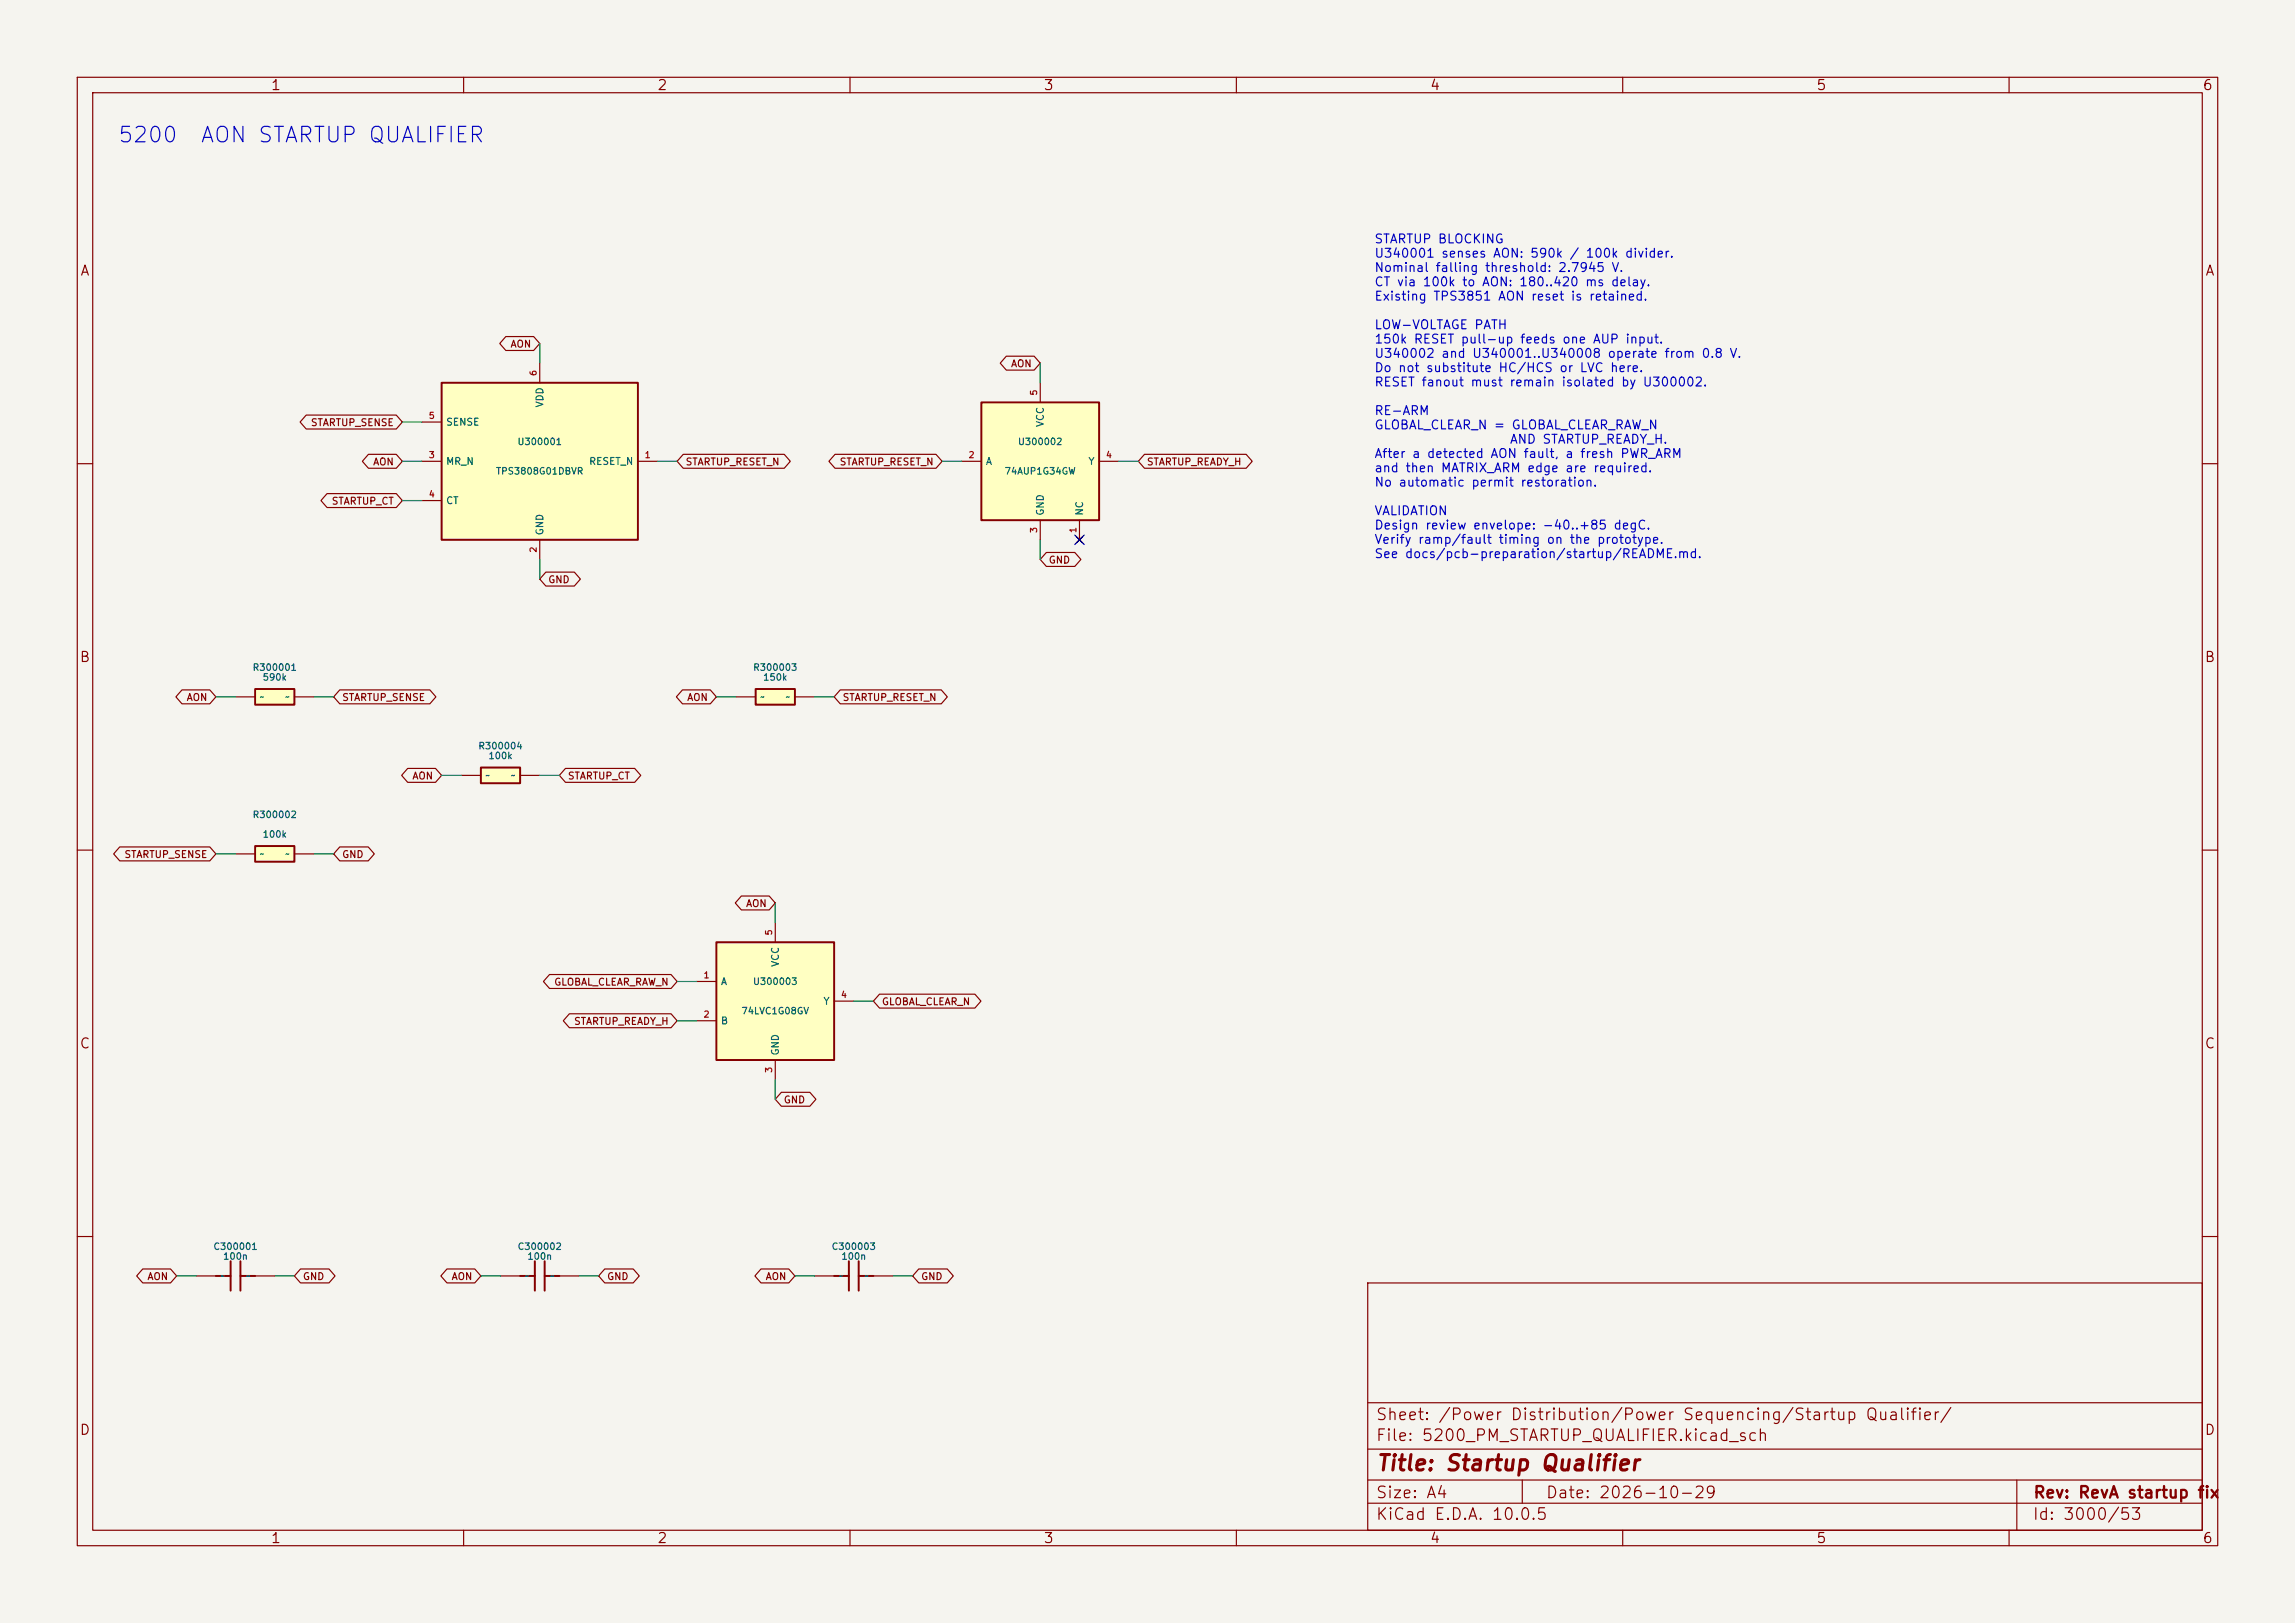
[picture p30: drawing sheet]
<svg xmlns="http://www.w3.org/2000/svg" width="297mm" height="210mm" viewBox="0 0 297 210" stroke-linecap="round" stroke-linejoin="round" font-family="sans-serif">
<defs><g id="words">
<g font-size="2" fill="#0000c2">
<text x="15.1" y="19">5200</text>
<text x="25.8" y="19">AON STARTUP QUALIFIER</text>
</g>
<text font-size="2" fill="#840000" x="178" y="190.8">Title: Startup Qualifier</text>
<g font-size="1.5" fill="#840000">
<text x="178" y="184.1">Sheet: /Power Distribution/Power Sequencing/Startup Qualifier/</text>
<text x="178" y="186.8">File: 5200_PM_STARTUP_QUALIFIER.kicad_sch</text>
<text x="178" y="197">KiCad E.D.A. 10.0.5</text>
<text x="178" y="194.2">Size: A4</text>
<text x="200" y="194.2">Date: 2026-10-29</text>
<text x="263" y="197">Id: 3000/53</text>
<text x="263" y="194.2">Rev: RevA startup fix</text>
</g>
<g font-size="1.3" fill="#840000">
<text x="35" y="12">1</text>
<text x="85" y="12">2</text>
<text x="135" y="12">3</text>
<text x="185" y="12">4</text>
<text x="235" y="12">5</text>
<text x="285" y="12">6</text>
<text x="10.3" y="36">A</text>
<text x="285.3" y="36">A</text>
<text x="10.2" y="86">B</text>
<text x="285.2" y="86">B</text>
<text x="10.2" y="136">C</text>
<text x="285.2" y="136">C</text>
<text x="10.2" y="186">D</text>
<text x="285.2" y="186">D</text>
<text x="35" y="200">1</text>
<text x="85" y="200">2</text>
<text x="135" y="200">3</text>
<text x="185" y="200">4</text>
<text x="235" y="200">5</text>
<text x="285" y="200">6</text>
</g>
<g font-size="1.2" fill="#0000c2">
<text x="177.8" y="31.8">STARTUP BLOCKING</text>
<text x="177.8" y="33.6">U340001 senses AON: 590k / 100k divider.</text>
<text x="177.8" y="35.5">Nominal falling threshold: 2.7945 V.</text>
<text x="177.8" y="37.3">CT via 100k to AON: 180..420 ms delay.</text>
<text x="177.8" y="39.2">Existing TPS3851 AON reset is retained.</text>
<text x="177.8" y="42.9">LOW-VOLTAGE PATH</text>
<text x="177.8" y="44.7">150k RESET pull-up feeds one AUP input.</text>
<text x="177.8" y="46.6">U340002 and U340001..U340008 operate from 0.8 V.</text>
<text x="177.8" y="48.4">Do not substitute HC/HCS or LVC here.</text>
<text x="177.8" y="50.3">RESET fanout must remain isolated by U300002.</text>
<text x="177.8" y="54">RE-ARM</text>
<text x="177.8" y="55.8">GLOBAL_CLEAR_N = GLOBAL_CLEAR_RAW_N</text>
<text x="177.8" y="59.5">After a detected AON fault, a fresh PWR_ARM</text>
<text x="195.3" y="57.7">AND STARTUP_READY_H.</text>
<text x="177.8" y="61.4">and then MATRIX_ARM edge are required.</text>
<text x="177.8" y="63.2">No automatic permit restoration.</text>
<text x="177.8" y="67">VALIDATION</text>
<text x="177.8" y="68.8">Design review envelope: -40..+85 degC.</text>
<text x="177.8" y="70.7">Verify ramp/fault timing on the prototype.</text>
<text x="177.8" y="72.5">See docs/pcb-preparation/startup/README.md.</text>
</g>
<g font-size=".9" fill="#840000">
<text x="66" y="45.2">AON</text>
<text x="130.8" y="47.7">AON</text>
<text x="40.2" y="55.4">STARTUP_SENSE</text>
<text x="42.9" y="65.5">STARTUP_CT</text>
<text x="48.2" y="60.4">AON</text>
<text x="88.7" y="60.4">STARTUP_RESET_N</text>
<text x="108.6" y="60.4">STARTUP_RESET_N</text>
<text x="148.3" y="60.4">STARTUP_READY_H</text>
<text x="70.9" y="75.7">GND</text>
<text x="135.6" y="73.1">GND</text>
<text x="24.1" y="90.9">AON</text>
<text x="44.2" y="90.9">STARTUP_SENSE</text>
<text x="88.9" y="90.9">AON</text>
<text x="109" y="90.9">STARTUP_RESET_N</text>
<text x="53.3" y="101.1">AON</text>
<text x="73.4" y="101.1">STARTUP_CT</text>
<text x="16" y="111.2">STARTUP_SENSE</text>
<text x="44.2" y="111.2">GND</text>
<text x="96.5" y="117.6">AON</text>
<text x="71.6" y="127.7">GLOBAL_CLEAR_RAW_N</text>
<text x="114.1" y="130.3">GLOBAL_CLEAR_N</text>
<text x="74.2" y="132.8">STARTUP_READY_H</text>
<text x="101.4" y="143">GND</text>
<text x="19" y="165.8">AON</text>
<text x="39.1" y="165.8">GND</text>
<text x="58.4" y="165.8">AON</text>
<text x="78.5" y="165.8">GND</text>
<text x="99" y="165.8">AON</text>
<text x="119.1" y="165.8">GND</text>
</g>
<g font-size=".9" fill="#006464">
<text x="70.5" y="52.8" transform="rotate(-90 70.5 52.8)">VDD</text>
<text x="57.7" y="55.3">SENSE</text>
<text x="66.9" y="57.8">U300001</text>
<text x="131.7" y="57.8">U300002</text>
<text x="135.3" y="55.3" transform="rotate(-90 135.3 55.3)">VCC</text>
<text x="57.7" y="60.4">MR_N</text>
<text x="57.7" y="65.5">CT</text>
<text x="64.1" y="61.6">TPS3808G01DBVR</text>
<text x="76.2" y="60.4">RESET_N</text>
<text x="127.5" y="60.4">A</text>
<text x="129.9" y="61.6">74AUP1G34GW</text>
<text x="140.8" y="60.4">Y</text>
<text x="70.5" y="69.3" transform="rotate(-90 70.5 69.3)">GND</text>
<text x="135.3" y="66.8" transform="rotate(-90 135.3 66.8)">GND</text>
<text x="140.4" y="66.8" transform="rotate(-90 140.4 66.8)">NC</text>
<text x="32.6" y="87">R300001</text>
<text x="33.9" y="88.3">590k</text>
<text x="97.4" y="87">R300003</text>
<text x="98.7" y="88.3">150k</text>
<text x="61.8" y="97.2">R300004</text>
<text x="63.1" y="98.4">100k</text>
<text x="32.6" y="106.1">R300002</text>
<text x="33.9" y="108.6">100k</text>
<text x="101" y="125.2" transform="rotate(-90 101 125.2)">VCC</text>
<text x="93.2" y="127.7">A</text>
<text x="95.9" y="131.5">74LVC1G08GV</text>
<text x="97.4" y="127.6">U300003</text>
<text x="106.5" y="130.2">Y</text>
<text x="93.2" y="132.8">B</text>
<text x="101" y="136.6" transform="rotate(-90 101 136.6)">GND</text>
<text x="27.5" y="161.9">C300001</text>
<text x="66.9" y="161.9">C300002</text>
<text x="107.6" y="161.9">C300003</text>
<text x="28.8" y="163.2">100n</text>
<text x="68.2" y="163.2">100n</text>
<text x="108.8" y="163.2">100n</text>
</g>
<g font-size=".8" fill="#a90000">
<text x="69.6" y="48.7" transform="rotate(-90 69.6 48.7)">6</text>
<text x="134.4" y="51.3" transform="rotate(-90 134.4 51.3)">5</text>
<text x="55.4" y="59.5">3</text>
<text x="55.4" y="54.4">5</text>
<text x="83.4" y="59.5">1</text>
<text x="125.3" y="59.5">2</text>
<text x="143" y="59.5">4</text>
<text x="55.4" y="64.6">4</text>
<text x="69.6" y="71.6" transform="rotate(-90 69.6 71.6)">2</text>
<text x="134.4" y="69" transform="rotate(-90 134.4 69)">3</text>
<text x="139.5" y="69" transform="rotate(-90 139.5 69)">1</text>
<text x="100.1" y="121.1" transform="rotate(-90 100.1 121.1)">5</text>
<text x="91" y="126.8">1</text>
<text x="91" y="131.9">2</text>
<text x="108.8" y="129.3">4</text>
<text x="100.1" y="138.9" transform="rotate(-90 100.1 138.9)">3</text>
</g>
<g font-size=".8" fill="#006464">
<text x="33.5" y="90.8">~</text>
<text x="36.8" y="90.8">~</text>
<text x="98.3" y="90.8">~</text>
<text x="101.6" y="90.8">~</text>
<text x="62.8" y="100.9">~</text>
<text x="66.1" y="100.9">~</text>
<text x="33.5" y="111.1">~</text>
<text x="36.8" y="111.1">~</text>
<text x="28.5" y="165.7">~</text>
<text x="31.8" y="165.7">~</text>
<text x="67.8" y="165.7">~</text>
<text x="71.1" y="165.7">~</text>
<text x="108.5" y="165.7">~</text>
<text x="111.8" y="165.7">~</text>
</g>
</g></defs>
<path d="M0 0h297v210h-297z" fill="#f5f4ef" stroke="#f5f4ef" stroke-width=".13"/>
<g fill="none" stroke="#840000" stroke-width=".15">
<path d="M10 10h277v190h-277zM12 12h273v186h-273zM60 10v2M110 10v2M160 10v2M210 10v2M260 10v2M10 60h2M285 60h2M10 110h2M285 110h2M10 160h2"/>
<path d="M25.4 165.1h2.5M33 165.1h2.6M64.8 165.1h2.5M72.4 165.1h2.5M105.4 165.1h2.5M113 165.1h2.6M177 166h108v32h-108zM285 160h2M60 198v2M110 198v2M160 198v2M177 194.5h108"/>
<path d="M177 191.5h108M177 187.5h108M177 181.5h108M197 191.5v3M210 198v2M260 198v2M261 191.5v6.5"/>
</g>
<path d="M27.9 165.1h1.9M29.8 163.2v3.8M31.1 165.1h1.9M31.1 163.2v3.8M67.3 165.1h1.9M69.2 163.2v3.8M70.5 165.1h1.9M70.5 163.2v3.8M107.9 165.1h2M109.9 163.2v3.8M111.1 165.1h1.9M111.1 163.2v3.8" fill="none" stroke="#840000" stroke-width=".25"/>
<path d="M33 109.5h5.1v2h-5.1z" fill="#ffffc2"/>
<path d="M33 109.5h5.1v2h-5.1z" fill="none" stroke="#840000" stroke-width=".25"/>
<path d="M30.5 110.5h2.5M38.1 110.5h2.5" fill="none" stroke="#840000" stroke-width=".15"/>
<path d="M127 52.1h15.2v15.2h-15.2z" fill="#ffffc2"/>
<path d="M127 52.1h15.2v15.2h-15.2z" fill="none" stroke="#840000" stroke-width=".25"/>
<path d="M124.5 59.7h2.5M134.6 49.5v2.6M142.2 59.7h2.6M134.6 67.3v2.6M139.3 69.5l.8 .7M139.7 67.3v2.6M140.1 69.5l-.8 .7" fill="none" stroke="#840000" stroke-width=".15"/>
<path d="M62.2 99.3h5.1v2h-5.1z" fill="#ffffc2"/>
<path d="M62.2 99.3h5.1v2h-5.1z" fill="none" stroke="#840000" stroke-width=".25"/>
<path d="M59.7 100.3h2.5M67.3 100.3h2.5" fill="none" stroke="#840000" stroke-width=".15"/>
<path d="M33 89.2h5.1v2h-5.1z" fill="#ffffc2"/>
<path d="M33 89.2h5.1v2h-5.1z" fill="none" stroke="#840000" stroke-width=".25"/>
<path d="M30.5 90.2h2.5M38.1 90.2h2.5" fill="none" stroke="#840000" stroke-width=".15"/>
<path d="M57.1 49.5h25.4v20.4h-25.4z" fill="#ffffc2"/>
<path d="M57.1 49.5h25.4v20.4h-25.4z" fill="none" stroke="#840000" stroke-width=".25"/>
<path d="M54.6 59.7h2.5M54.6 54.6h2.5M69.8 47v2.5M82.5 59.7h2.6M54.6 64.8h2.5M69.8 69.9v2.5" fill="none" stroke="#840000" stroke-width=".15"/>
<path d="M97.8 89.2h5.1v2h-5.1z" fill="#ffffc2"/>
<path d="M97.8 89.2h5.1v2h-5.1z" fill="none" stroke="#840000" stroke-width=".25"/>
<path d="M95.2 90.2h2.6M102.9 90.2h2.5" fill="none" stroke="#840000" stroke-width=".15"/>
<path d="M92.7 121.9h15.2v15.3h-15.2z" fill="#ffffc2"/>
<path d="M92.7 121.9h15.2v15.3h-15.2z" fill="none" stroke="#840000" stroke-width=".25"/>
<g fill="none" stroke="#840000" stroke-width=".15">
<path d="M39.6 53.7h11.7l.8 .9-.8 .9h-11.7l-.8-.9zM47.7 58.8h3.6l.8 .9-.8 .9h-3.6l-.8-.9zM65.5 43.5h3.6l.7 1-.7 .9h-3.6l-.8-.9zM88.4 58.8h13.1l.8 .9-.8 .9h-13.1l-.8-.9zM108.1 58.8h13l.8 .9-.8 .9h-13l-.8-.9zM130.2 46.1h3.6l.8 .9-.8 .9h-3.6l-.8-.9zM148.1 58.8h13.2l.8 .9-.8 .9h-13.2l-.8-.9zM42.3 63.9h9l.8 .9-.8 .9h-9l-.8-.9zM70.6 74h3.7l.8 .9-.8 .9h-3.7l-.8-.9zM135.4 71.5h3.7l.8 .9-.8 .9h-3.7l-.8-.9zM23.5 89.3h3.7l.7 .9-.7 .9h-3.7l-.7-.9zM44 89.3h11.6l.8 .9-.8 .9h-11.6l-.8-.9z"/>
<path d="M52.8 99.4h3.6l.7 .9-.7 .9h-3.6l-.8-.9zM73.2 99.4h8.9l.8 .9-.8 .9h-8.9l-.8-.9zM88.3 89.3h3.6l.8 .9-.8 .9h-3.6l-.8-.9zM108.7 89.3h13.1l.8 .9-.8 .9h-13.1l-.8-.9zM15.5 109.6h11.7l.7 .9-.7 .9h-11.7l-.8-.9zM44 109.6h3.7l.7 .9-.7 .9h-3.7l-.8-.9zM95.9 115.9h3.6l.8 .9-.8 .9h-3.6l-.7-.9zM100.3 119.4v2.5M71.1 126.1h15.7l.8 .9-.8 .9h-15.7l-.8-.9zM73.7 131.2h13.1l.8 .9-.8 .9h-13.1l-.8-.9zM90.2 127h2.5M90.2 132.1h2.5"/>
<path d="M100.3 137.2v2.5M107.9 129.5h2.6M113.8 128.6h12.4l.8 .9-.8 .9h-12.4l-.8-.9zM101.1 141.3h3.7l.8 .9-.8 .9h-3.7l-.8-.9zM18.5 164.2h3.6l.8 .9-.8 .9h-3.6l-.8-.9zM38.9 164.2h3.7l.8 .9-.8 .9h-3.7l-.8-.9zM57.8 164.2h3.6l.8 .9-.8 .9h-3.6l-.7-.9zM78.3 164.2h3.6l.8 .9-.8 .9h-3.6l-.8-.9zM98.5 164.2h3.6l.8 .9-.8 .9h-3.6l-.8-.9zM118.9 164.2h3.7l.8 .9-.8 .9h-3.7l-.8-.9z"/>
</g>
<g fill="none" stroke="#009600" stroke-width=".15">
<path d="M52.1 54.6h2.5M52.1 59.7h2.5M69.8 44.5v2.5M85.1 59.7h2.5M121.9 59.7h2.6M134.6 47v2.5M144.8 59.7h2.5M52.1 64.8h2.5M69.8 72.4v2.5M134.6 69.9v2.5M27.9 90.2h2.6M40.6 90.2h2.6"/>
<path d="M92.7 90.2h2.5M105.4 90.2h2.5M27.9 110.5h2.6M40.6 110.5h2.6M57.1 100.3h2.6M69.8 100.3h2.6M100.3 116.8v2.6M87.6 127h2.6M87.6 132.1h2.6M100.3 139.7v2.5M110.5 129.5h2.5M22.9 165.1h2.5"/>
<path d="M35.6 165.1h2.5M62.2 165.1h2.6M74.9 165.1h2.6M102.9 165.1h2.5M115.6 165.1h2.5"/>
</g>
<path d="M139.1 69.2l1.2 1.3M140.3 69.2l-1.2 1.3" fill="none" stroke="#000084" stroke-width=".15"/>
<use href="#words"/>
</svg>
